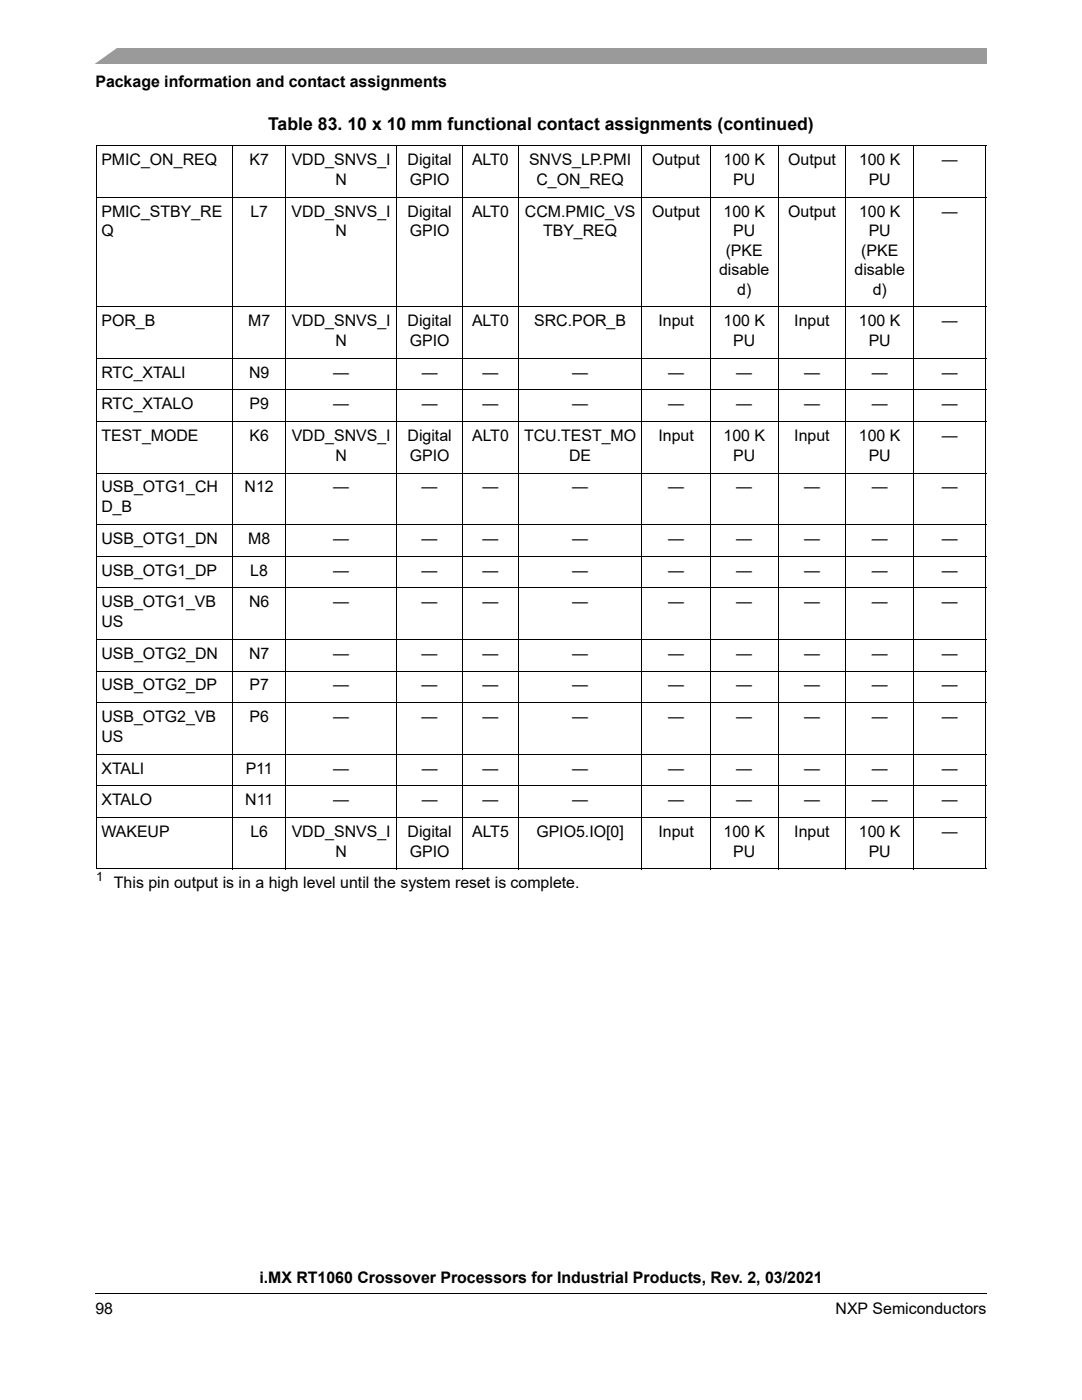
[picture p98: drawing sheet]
<svg xmlns="http://www.w3.org/2000/svg" width="216mm" height="279mm" viewBox="0 0 216 279" stroke-linecap="round" stroke-linejoin="round" font-family="sans-serif">
<defs><g id="words">
<text font-size="3.5" x="53.5" y="25.8">Table 83. 10 x 10 mm functional contact assignments (continued)</text>
<g font-size="3.2">
<text x="19" y="17.4">Package information and contact assignments</text>
<text x="20.2" y="33">PMIC_ON_REQ</text>
<text x="49.8" y="33">K7</text>
<text x="58.2" y="33">VDD_SNVS_I</text>
<text x="81.3" y="33">Digital</text>
<text x="94.2" y="33">ALT0</text>
<text x="105.6" y="33">SNVS_LP.PMI</text>
<text x="130.2" y="33">Output</text>
<text x="144.4" y="33">100 K</text>
<text x="157.3" y="33">Output</text>
<text x="171.4" y="33">100 K</text>
<text x="187.9" y="33">—</text>
<text x="66.9" y="36.9">N</text>
<text x="81.8" y="36.9">GPIO</text>
<text x="107" y="36.9">C_ON_REQ</text>
<text x="146.3" y="36.9">PU</text>
<text x="173.3" y="36.9">PU</text>
<text x="20.2" y="43.2">PMIC_STBY_RE</text>
<text x="20.2" y="47.1">Q</text>
<text x="50" y="43.2">L7</text>
<text x="58.2" y="43.2">VDD_SNVS_I</text>
<text x="66.9" y="47.1">N</text>
<text x="81.3" y="43.2">Digital</text>
<text x="81.8" y="47.1">GPIO</text>
<text x="94.2" y="43.2">ALT0</text>
<text x="104.7" y="43.2">CCM.PMIC_VS</text>
<text x="108.4" y="47.1">TBY_REQ</text>
<text x="130.2" y="43.2">Output</text>
<text x="144.4" y="43.2">100 K</text>
<text x="146.3" y="47.1">PU</text>
<text x="157.3" y="43.2">Output</text>
<text x="171.4" y="43.2">100 K</text>
<text x="173.3" y="47.1">PU</text>
<text x="187.9" y="43.2">—</text>
<text x="144.8" y="51">(PKE</text>
<text x="171.9" y="51">(PKE</text>
<text x="143.5" y="54.9">disable</text>
<text x="147.1" y="58.8">d)</text>
<text x="170.5" y="54.9">disable</text>
<text x="174.1" y="58.8">d)</text>
<text x="20.2" y="65.1">POR_B</text>
<text x="49.5" y="65.1">M7</text>
<text x="58.2" y="65.1">VDD_SNVS_I</text>
<text x="81.3" y="65.1">Digital</text>
<text x="94.2" y="65.1">ALT0</text>
<text x="106.6" y="65.1">SRC.POR_B</text>
<text x="131.4" y="65.1">Input</text>
<text x="144.4" y="65.1">100 K</text>
<text x="158.5" y="65.1">Input</text>
<text x="171.4" y="65.1">100 K</text>
<text x="187.9" y="65.1">—</text>
<text x="66.9" y="69">N</text>
<text x="81.8" y="69">GPIO</text>
<text x="146.3" y="69">PU</text>
<text x="173.3" y="69">PU</text>
<text x="20.2" y="75.4">RTC_XTALI</text>
<text x="49.7" y="75.4">N9</text>
<text x="66.5" y="75.4">—</text>
<text x="84.1" y="75.4">—</text>
<text x="96.3" y="75.4">—</text>
<text x="114.2" y="75.4">—</text>
<text x="133.3" y="75.4">—</text>
<text x="146.9" y="75.4">—</text>
<text x="160.4" y="75.4">—</text>
<text x="173.9" y="75.4">—</text>
<text x="187.9" y="75.4">—</text>
<text x="20.2" y="81.7">RTC_XTALO</text>
<text x="49.8" y="81.7">P9</text>
<text x="66.5" y="81.7">—</text>
<text x="84.1" y="81.7">—</text>
<text x="96.3" y="81.7">—</text>
<text x="114.2" y="81.7">—</text>
<text x="133.3" y="81.7">—</text>
<text x="146.9" y="81.7">—</text>
<text x="160.4" y="81.7">—</text>
<text x="173.9" y="81.7">—</text>
<text x="187.9" y="81.7">—</text>
<text x="20.2" y="88.1">TEST_MODE</text>
<text x="49.8" y="88.1">K6</text>
<text x="58.2" y="88.1">VDD_SNVS_I</text>
<text x="81.3" y="88.1">Digital</text>
<text x="94.2" y="88.1">ALT0</text>
<text x="104.6" y="88.1">TCU.TEST_MO</text>
<text x="131.4" y="88.1">Input</text>
<text x="144.4" y="88.1">100 K</text>
<text x="158.5" y="88.1">Input</text>
<text x="171.4" y="88.1">100 K</text>
<text x="187.9" y="88.1">—</text>
<text x="66.9" y="91.9">N</text>
<text x="81.8" y="91.9">GPIO</text>
<text x="113.6" y="91.9">DE</text>
<text x="146.3" y="91.9">PU</text>
<text x="173.3" y="91.9">PU</text>
<text x="20.2" y="98.3">USB_OTG1_CH</text>
<text x="48.8" y="98.3">N12</text>
<text x="66.5" y="98.3">—</text>
<text x="84.1" y="98.3">—</text>
<text x="96.3" y="98.3">—</text>
<text x="114.2" y="98.3">—</text>
<text x="133.3" y="98.3">—</text>
<text x="146.9" y="98.3">—</text>
<text x="160.4" y="98.3">—</text>
<text x="173.9" y="98.3">—</text>
<text x="187.9" y="98.3">—</text>
<text x="20.2" y="102.2">D_B</text>
<text x="20.2" y="108.5">USB_OTG1_DN</text>
<text x="49.5" y="108.5">M8</text>
<text x="66.5" y="108.5">—</text>
<text x="84.1" y="108.5">—</text>
<text x="96.3" y="108.5">—</text>
<text x="114.2" y="108.5">—</text>
<text x="133.3" y="108.5">—</text>
<text x="146.9" y="108.5">—</text>
<text x="160.4" y="108.5">—</text>
<text x="173.9" y="108.5">—</text>
<text x="187.9" y="108.5">—</text>
<text x="20.2" y="114.9">USB_OTG1_DP</text>
<text x="50" y="114.9">L8</text>
<text x="66.5" y="114.9">—</text>
<text x="84.1" y="114.9">—</text>
<text x="96.3" y="114.9">—</text>
<text x="114.2" y="114.9">—</text>
<text x="133.3" y="114.9">—</text>
<text x="146.9" y="114.9">—</text>
<text x="160.4" y="114.9">—</text>
<text x="173.9" y="114.9">—</text>
<text x="187.9" y="114.9">—</text>
<text x="20.2" y="121.2">USB_OTG1_VB</text>
<text x="20.2" y="125.1">US</text>
<text x="49.7" y="121.2">N6</text>
<text x="66.5" y="121.2">—</text>
<text x="84.1" y="121.2">—</text>
<text x="96.3" y="121.2">—</text>
<text x="114.2" y="121.2">—</text>
<text x="133.3" y="121.2">—</text>
<text x="146.9" y="121.2">—</text>
<text x="160.4" y="121.2">—</text>
<text x="173.9" y="121.2">—</text>
<text x="187.9" y="121.2">—</text>
<text x="20.2" y="131.4">USB_OTG2_DN</text>
<text x="49.7" y="131.4">N7</text>
<text x="66.5" y="131.4">—</text>
<text x="84.1" y="131.4">—</text>
<text x="96.3" y="131.4">—</text>
<text x="114.2" y="131.4">—</text>
<text x="133.3" y="131.4">—</text>
<text x="146.9" y="131.4">—</text>
<text x="160.4" y="131.4">—</text>
<text x="173.9" y="131.4">—</text>
<text x="187.9" y="131.4">—</text>
<text x="20.2" y="137.8">USB_OTG2_DP</text>
<text x="49.8" y="137.8">P7</text>
<text x="66.5" y="137.8">—</text>
<text x="84.1" y="137.8">—</text>
<text x="96.3" y="137.8">—</text>
<text x="114.2" y="137.8">—</text>
<text x="133.3" y="137.8">—</text>
<text x="146.9" y="137.8">—</text>
<text x="160.4" y="137.8">—</text>
<text x="173.9" y="137.8">—</text>
<text x="187.9" y="137.8">—</text>
<text x="20.2" y="144.1">USB_OTG2_VB</text>
<text x="20.2" y="148">US</text>
<text x="49.8" y="144.1">P6</text>
<text x="66.5" y="144.1">—</text>
<text x="84.1" y="144.1">—</text>
<text x="96.3" y="144.1">—</text>
<text x="114.2" y="144.1">—</text>
<text x="133.3" y="144.1">—</text>
<text x="146.9" y="144.1">—</text>
<text x="160.4" y="144.1">—</text>
<text x="173.9" y="144.1">—</text>
<text x="187.9" y="144.1">—</text>
<text x="20.2" y="154.4">XTALI</text>
<text x="49" y="154.4">P11</text>
<text x="66.5" y="154.4">—</text>
<text x="84.1" y="154.4">—</text>
<text x="96.3" y="154.4">—</text>
<text x="114.2" y="154.4">—</text>
<text x="133.3" y="154.4">—</text>
<text x="146.9" y="154.4">—</text>
<text x="160.4" y="154.4">—</text>
<text x="173.9" y="154.4">—</text>
<text x="187.9" y="154.4">—</text>
<text x="20.2" y="160.7">XTALO</text>
<text x="48.9" y="160.7">N11</text>
<text x="66.5" y="160.7">—</text>
<text x="84.1" y="160.7">—</text>
<text x="96.3" y="160.7">—</text>
<text x="114.2" y="160.7">—</text>
<text x="133.3" y="160.7">—</text>
<text x="146.9" y="160.7">—</text>
<text x="160.4" y="160.7">—</text>
<text x="173.9" y="160.7">—</text>
<text x="187.9" y="160.7">—</text>
<text x="20.2" y="167.1">WAKEUP</text>
<text x="50" y="167.1">L6</text>
<text x="58.2" y="167.1">VDD_SNVS_I</text>
<text x="81.3" y="167.1">Digital</text>
<text x="94.2" y="167.1">ALT5</text>
<text x="107" y="167.1">GPIO5.IO[0]</text>
<text x="131.4" y="167.1">Input</text>
<text x="144.4" y="167.1">100 K</text>
<text x="158.5" y="167.1">Input</text>
<text x="171.4" y="167.1">100 K</text>
<text x="187.9" y="167.1">—</text>
<text x="66.9" y="171">N</text>
<text x="81.8" y="171">GPIO</text>
<text x="146.3" y="171">PU</text>
<text x="173.3" y="171">PU</text>
<text x="22.7" y="177.1">This pin output is in a high level until the system reset is complete.</text>
<text x="51.8" y="256.1">i.MX RT1060 Crossover Processors for Industrial Products, Rev. 2, 03/2021</text>
<text x="19" y="262.3">98</text>
<text x="166.7" y="262.3">NXP Semiconductors</text>
</g>
<text font-size="2.5" x="19.2" y="175.9">1</text>
</g></defs>
<path d="M19 258.1v.1z" fill="#000"/>
<path d="M19 258.1h177.8" fill="none" stroke="#000" stroke-width=".2"/>
<path d="M19 9.5h177.8v3.2h-177.8z" fill="#9a9a9a"/>
<path d="M17.1 9.2h6.8l-5.3 3.8h-1.5z" fill="#fff"/>
<path d="M19.2 173.4h177.5v1.6h-177.5z" fill="#fff"/>
<g fill="none" stroke="#000" stroke-width=".2">
<path d="M19.1 29.1h177.7M19.1 39.4h177.7M19.2 29.2v144.1M46.4 29v144.5M57 29v144.5M79.1 29v144.5M92.3 29v144.5M103.4 29v144.5M128.1 29v144.5M141.8 29v144.5M155.3 29v144.5M168.8 29v144.5"/>
<path d="M182.3 29v144.5M196.7 29.2v144.1M19.1 61.2h177.7M19.1 71.5h177.7M19.1 77.8h177.7M19.1 84.2h177.7M19.1 94.4h177.7M19.1 104.6h177.7M19.1 111h177.7M19.1 117.3h177.7M19.1 127.6h177.7M19.1 133.9h177.7"/>
<path d="M19.1 140.3h177.7M19.1 150.5h177.7M19.1 156.8h177.7M19.1 163.2h177.7M19.1 173.4h177.7"/>
</g>
<use href="#words"/>
</svg>
